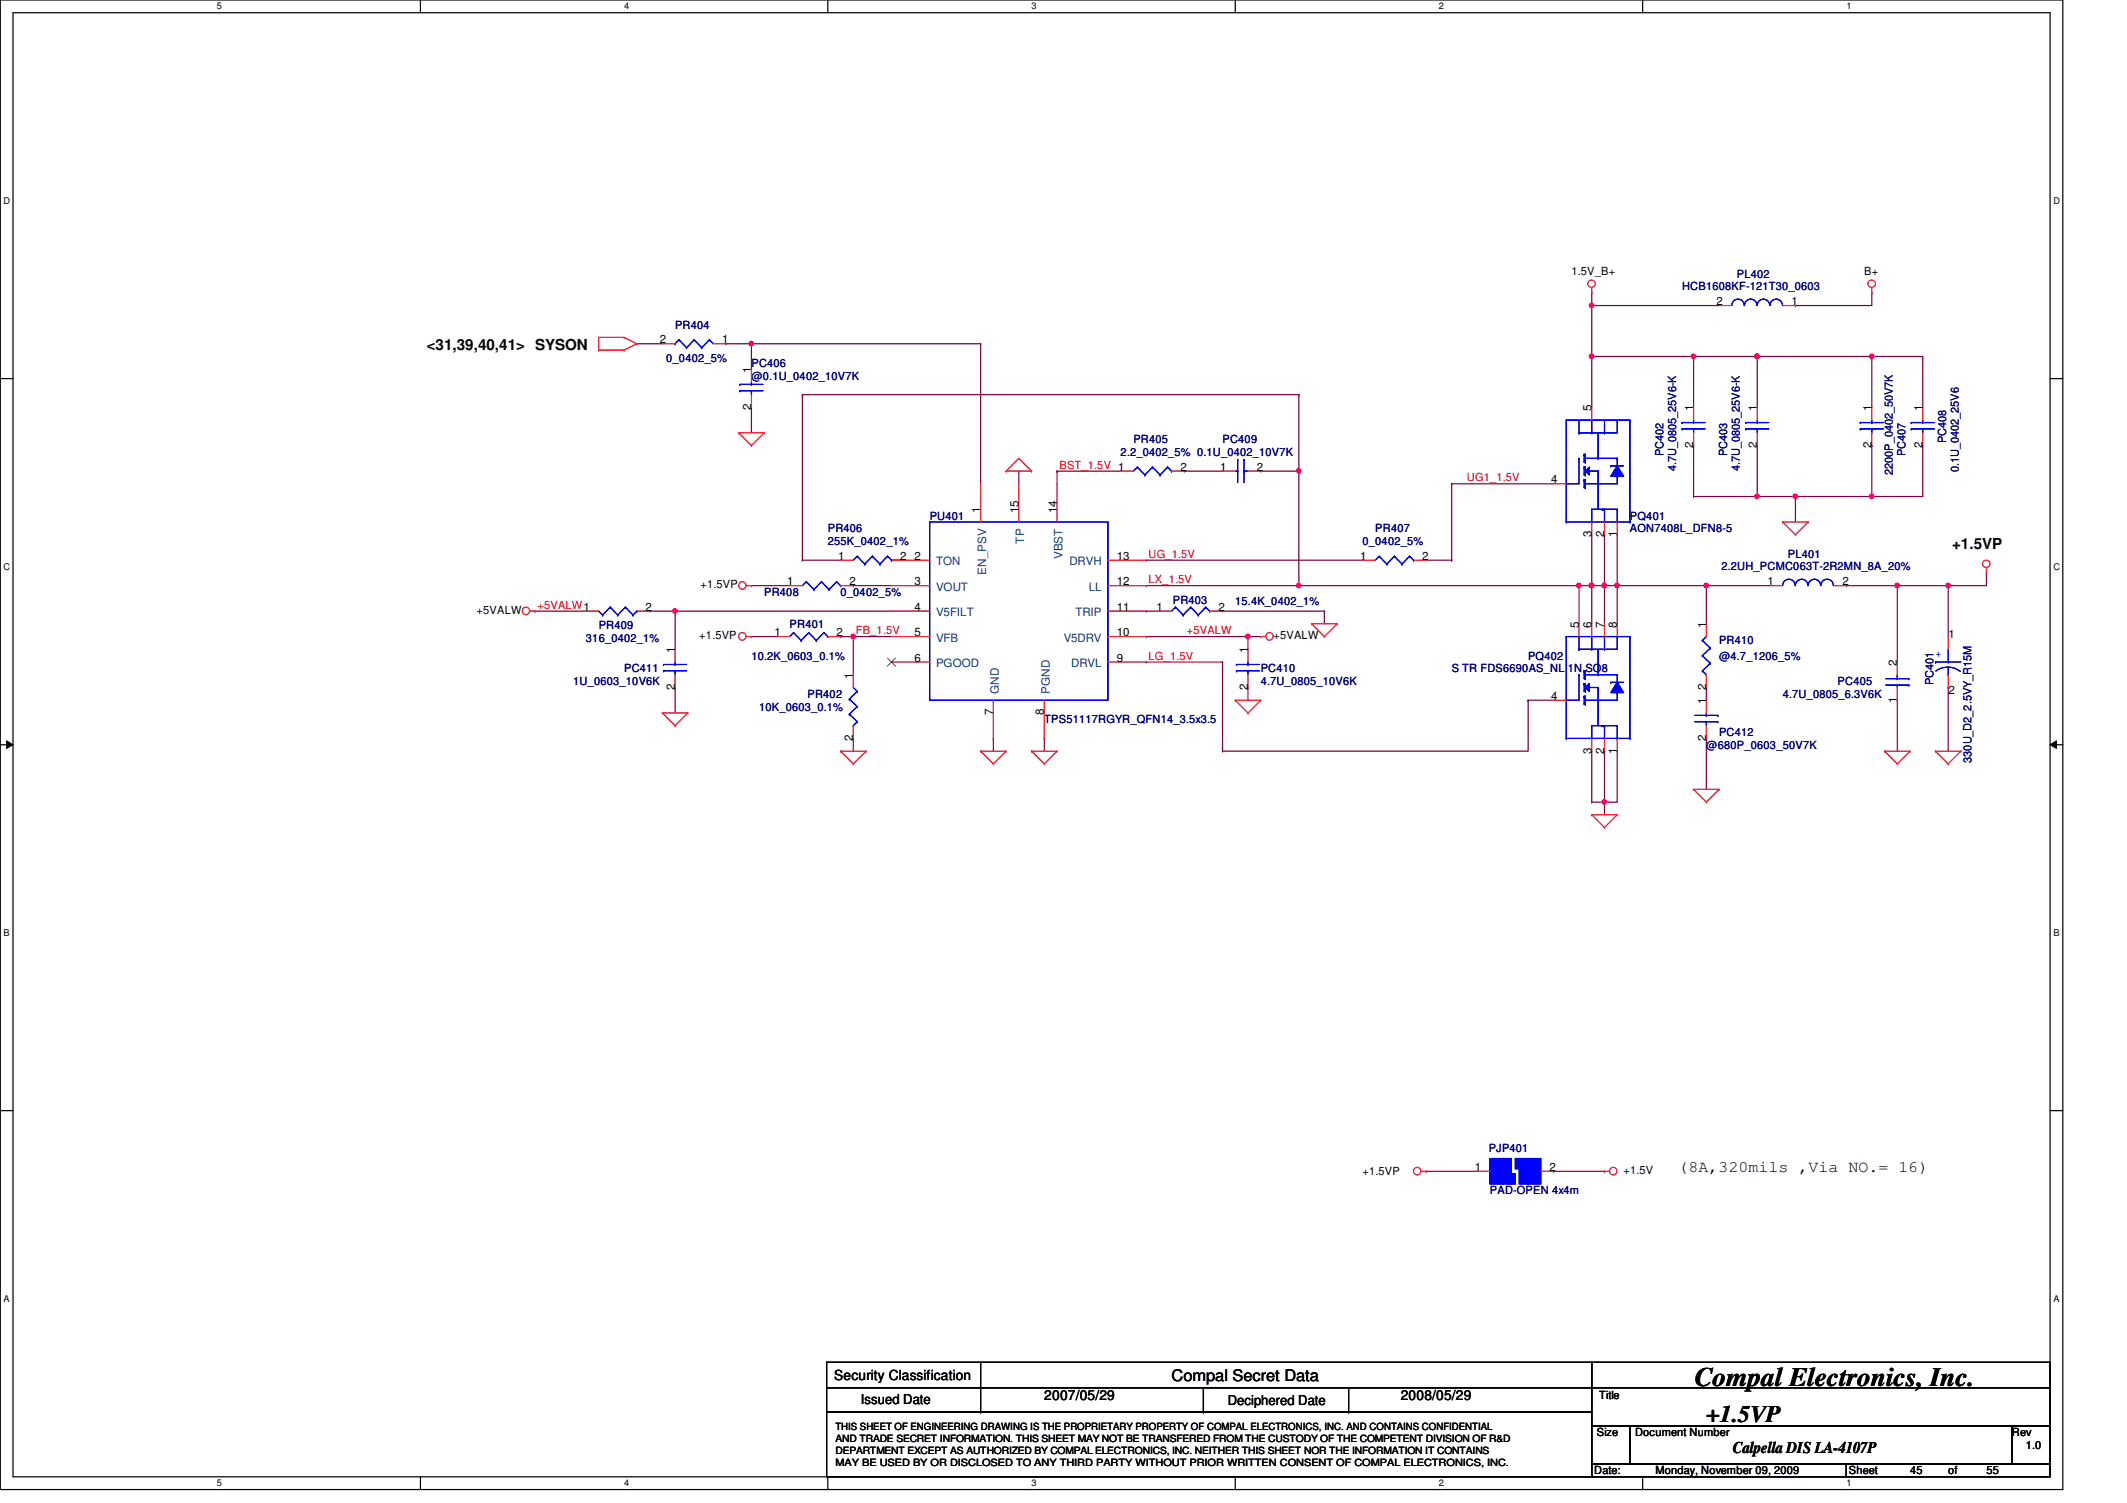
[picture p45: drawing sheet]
<svg xmlns="http://www.w3.org/2000/svg" width="297mm" height="210mm" viewBox="0 0 297 210" stroke-linecap="round" stroke-linejoin="round" font-family="sans-serif">
<defs><g id="words">
<text font-size="3.7" x="236.7" y="193.6">Compal Electronics, Inc.</text>
<text font-size="3.3" x="238.3" y="198.6">+1.5VP</text>
<g font-size="2.3">
<text x="234.4" y="163.7">(8A,320mils ,Via NO.= 16)</text>
<text x="242" y="203">Calpella DIS LA-4107P</text>
</g>
<text font-size="2.2" x="163.6" y="192.8">Compal Secret Data</text>
<g font-size="2.1">
<text x="59.6" y="48.9">&lt;31,39,40,41&gt; SYSON</text>
<text x="272.6" y="76.7">+1.5VP</text>
</g>
<g font-size="1.9">
<text x="116.5" y="192.7">Security Classification</text>
<text x="120.2" y="196">Issued Date</text>
<text x="145.8" y="195.6">2007/05/29</text>
<text x="171.4" y="196.2">Deciphered Date</text>
<text x="195.6" y="195.6">2008/05/29</text>
</g>
<g font-size="1.6">
<text x="219.5" y="38.4">1.5V_B+</text>
<text x="260.3" y="38.4">B+</text>
<text x="92.2" y="48">2</text>
<text x="100.8" y="48">1</text>
<text x="239.7" y="42.6">2</text>
<text x="250.2" y="42.6">1</text>
<text x="104.9" y="52.1" transform="rotate(-90 104.9 52.1)">1</text>
<text x="104.9" y="57.2" transform="rotate(-90 104.9 57.2)">2</text>
<text x="222.2" y="57.4" transform="rotate(-90 222.2 57.4)">5</text>
<text x="236.5" y="57.4" transform="rotate(-90 236.5 57.4)">1</text>
<text x="245.4" y="57.4" transform="rotate(-90 245.4 57.4)">1</text>
<text x="261.4" y="57.4" transform="rotate(-90 261.4 57.4)">1</text>
<text x="268.5" y="57.4" transform="rotate(-90 268.5 57.4)">1</text>
<text x="164.8" y="65.7">2</text>
<text x="170.4" y="65.7">1</text>
<text x="175.5" y="65.7">2</text>
<text x="236.5" y="62.6" transform="rotate(-90 236.5 62.6)">2</text>
<text x="245.4" y="62.6" transform="rotate(-90 245.4 62.6)">2</text>
<text x="261.4" y="62.6" transform="rotate(-90 261.4 62.6)">2</text>
<text x="268.5" y="62.6" transform="rotate(-90 268.5 62.6)">2</text>
<text x="136.9" y="71.7" transform="rotate(-90 136.9 71.7)">1</text>
<text x="142.2" y="71.7" transform="rotate(-90 142.2 71.7)">15</text>
<text x="147.6" y="71.7" transform="rotate(-90 147.6 71.7)">14</text>
<text x="216.6" y="67.5">4</text>
<text x="222.2" y="75" transform="rotate(-90 222.2 75)">3</text>
<text x="224" y="75" transform="rotate(-90 224 75)">2</text>
<text x="225.8" y="75" transform="rotate(-90 225.8 75)">1</text>
<text x="97.8" y="82.2">+1.5VP</text>
<text x="109.9" y="81.7">1</text>
<text x="117" y="78.2">1</text>
<text x="118.6" y="81.7">2</text>
<text x="125.7" y="78.2">2</text>
<text x="127.7" y="81.7">3</text>
<text x="127.7" y="78.2">2</text>
<text x="156" y="78.2">13</text>
<text x="156" y="81.7">12</text>
<text x="189.9" y="78.2">1</text>
<text x="198.6" y="78.2">2</text>
<text x="246.8" y="81.7">1</text>
<text x="257.3" y="81.7">2</text>
<text x="66.5" y="85.7">+5VALW</text>
<text x="90.2" y="85.3">2</text>
<text x="97.7" y="89.3">+1.5VP</text>
<text x="108.2" y="88.9">1</text>
<text x="116.8" y="88.9">2</text>
<text x="127.7" y="85.3">4</text>
<text x="127.7" y="88.9">5</text>
<text x="156" y="85.3">11</text>
<text x="156" y="88.9">10</text>
<text x="161.5" y="85.3">1</text>
<text x="170.2" y="85.3">2</text>
<text x="177.8" y="89.3">+5VALW</text>
<text x="220.5" y="87.7" transform="rotate(-90 220.5 87.7)">5</text>
<text x="222.2" y="87.7" transform="rotate(-90 222.2 87.7)">6</text>
<text x="224" y="87.7" transform="rotate(-90 224 87.7)">7</text>
<text x="225.8" y="87.7" transform="rotate(-90 225.8 87.7)">8</text>
<text x="238.2" y="87.7" transform="rotate(-90 238.2 87.7)">1</text>
<text x="272.1" y="89.1">1</text>
<text x="94.2" y="91.2" transform="rotate(-90 94.2 91.2)">1</text>
<text x="119.1" y="94.8" transform="rotate(-90 119.1 94.8)">1</text>
<text x="127.7" y="92.4">6</text>
<text x="156" y="92.4">9</text>
<text x="174.2" y="91.2" transform="rotate(-90 174.2 91.2)">1</text>
<text x="264.9" y="93" transform="rotate(-90 264.9 93)">2</text>
<text x="94.2" y="96.4" transform="rotate(-90 94.2 96.4)">2</text>
<text x="138.7" y="99.9" transform="rotate(-90 138.7 99.9)">7</text>
<text x="145.8" y="99.9" transform="rotate(-90 145.8 99.9)">8</text>
<text x="174.2" y="96.4" transform="rotate(-90 174.2 96.4)">2</text>
<text x="216.6" y="97.7">4</text>
<text x="238.2" y="98.3" transform="rotate(-90 238.2 98.3)">1</text>
<text x="238.2" y="96.4" transform="rotate(-90 238.2 96.4)">2</text>
<text x="264.9" y="98.1" transform="rotate(-90 264.9 98.1)">1</text>
<text x="272.1" y="96.9">2</text>
<text x="119.1" y="103.5" transform="rotate(-90 119.1 103.5)">2</text>
<text x="222.2" y="105.2" transform="rotate(-90 222.2 105.2)">3</text>
<text x="224" y="105.2" transform="rotate(-90 224 105.2)">2</text>
<text x="225.8" y="105.2" transform="rotate(-90 225.8 105.2)">1</text>
<text x="238.2" y="103.5" transform="rotate(-90 238.2 103.5)">2</text>
<text x="190.3" y="164.1">+1.5VP</text>
<text x="205.9" y="163.5">1</text>
<text x="216.4" y="163.5">2</text>
<text x="226.7" y="164">+1.5V</text>
<text x="223.3" y="195.4">Title</text>
<text x="223" y="200.6">Size</text>
<text x="228.3" y="200.6">Document Number</text>
<text x="281" y="200.6">Rev</text>
<text x="282.9" y="202.4">1.0</text>
<text x="222.6" y="205.9">Date:</text>
<text x="231.2" y="205.9">Monday, November 09, 2009</text>
<text x="258.2" y="205.9">Sheet</text>
<text x="266.7" y="205.9">45</text>
<text x="272.1" y="205.9">of</text>
<text x="277.4" y="205.9">55</text>
</g>
<g font-size="1.6" fill="#000080">
<text x="234.9" y="40.6">HCB1608KF-121T30_0603</text>
<text x="242.6" y="38.8">PL402</text>
<text x="94.3" y="45.9">PR404</text>
<text x="93" y="50.5">0_0402_5%</text>
<text x="104.9" y="51.2">PC406</text>
<text x="104.9" y="53">@0.1U_0402_10V7K</text>
<text x="156.5" y="63.7">2.2_0402_5% 0.1U_0402_10V7K</text>
<text x="158.3" y="61.9">PR405</text>
<text x="170.7" y="61.9">PC409</text>
<text x="232.3" y="63.7" transform="rotate(-90 232.3 63.7)">PC402</text>
<text x="234.1" y="65.8" transform="rotate(-90 234.1 65.8)">4.7U_0805_25V6-K</text>
<text x="241.2" y="63.7" transform="rotate(-90 241.2 63.7)">PC403</text>
<text x="243" y="65.8" transform="rotate(-90 243 65.8)">4.7U_0805_25V6-K</text>
<text x="266.1" y="63.7" transform="rotate(-90 266.1 63.7)">PC407</text>
<text x="271.8" y="61.9" transform="rotate(-90 271.8 61.9)">PC408</text>
<text x="273.6" y="66" transform="rotate(-90 273.6 66)">0.1U_0402_25V6</text>
<text x="264.3" y="66.3" transform="rotate(-90 264.3 66.3)">2200P_0402_50V7K</text>
<text x="115.6" y="74.3">PR406</text>
<text x="115.6" y="76.1">255K_0402_1%</text>
<text x="129.8" y="72.6">PU401</text>
<text x="190.3" y="76.1">0_0402_5%</text>
<text x="192.1" y="74.3">PR407</text>
<text x="227.6" y="72.6">PQ401</text>
<text x="227.6" y="74.3">AON7408L_DFN8-5</text>
<text x="249.7" y="77.9">PL401</text>
<text x="106.7" y="83.2">PR408</text>
<text x="117.4" y="83.2">0_0402_5%</text>
<text x="240.4" y="79.7">2.2UH_PCMC063T-2R2MN_8A_20%</text>
<text x="81.8" y="89.6">316_0402_1%</text>
<text x="83.6" y="87.8">PR409</text>
<text x="110.3" y="87.7">PR401</text>
<text x="163.8" y="84.3">PR403</text>
<text x="172.5" y="84.5">15.4K_0402_1%</text>
<text x="80" y="95.7">1U_0603_10V6K</text>
<text x="87.2" y="93.9">PC411</text>
<text x="104.9" y="92.1">10.2K_0603_0.1%</text>
<text x="176.1" y="93.9">PC410</text>
<text x="176.1" y="95.7">4.7U_0805_10V6K</text>
<text x="202.7" y="93.9">S TR FDS6690AS_NL 1N SO8</text>
<text x="213.4" y="92.1">PQ402</text>
<text x="240.1" y="90">PR410</text>
<text x="240.1" y="92.1">@4.7_1206_5%</text>
<text x="256.6" y="95.7">PC405</text>
<text x="270" y="95.7" transform="rotate(-90 270 95.7)">PC401</text>
<text x="106" y="99.2">10K_0603_0.1%</text>
<text x="112.8" y="97.5">PR402</text>
<text x="145.8" y="101">TPS51117RGYR_QFN14_3.5x3.5</text>
<text x="249" y="97.5">4.7U_0805_6.3V6K</text>
<text x="238.3" y="104.6">@680P_0603_50V7K</text>
<text x="240.1" y="102.8">PC412</text>
<text x="275.3" y="106.5" transform="rotate(-90 275.3 106.5)">330U_D2_2.5VY_R15M</text>
<text x="207.9" y="160.9">PJP401</text>
<text x="208.1" y="166.8">PAD-OPEN 4x4m</text>
</g>
<g font-size="1.6" fill="#f00">
<text x="148" y="65.4">BST_1.5V 1</text>
<text x="204.8" y="67.2">UG1_1.5V</text>
<text x="160.4" y="77.9">UG_1.5V</text>
<text x="160.4" y="81.4">LX_1.5V</text>
<text x="75.1" y="85">+5VALW1</text>
<text x="119.5" y="88.6">FB_1.5V</text>
<text x="165.7" y="88.6">+5VALW</text>
<text x="160.4" y="92.1">LG_1.5V</text>
</g>
<g font-size="1.6" fill="#004080">
<text x="143" y="75.9" transform="rotate(-90 143 75.9)">TP</text>
<text x="130.7" y="82.5">VOUT</text>
<text x="130.7" y="79">TON</text>
<text x="137.7" y="80.3" transform="rotate(-90 137.7 80.3)">EN_PSV</text>
<text x="148.4" y="78.1" transform="rotate(-90 148.4 78.1)">VBST</text>
<text x="149.3" y="79">DRVH</text>
<text x="152.1" y="82.5">LL</text>
<text x="130.7" y="86.1">V5FILT</text>
<text x="130.7" y="89.6">VFB</text>
<text x="148.5" y="89.6">V5DRV</text>
<text x="150.2" y="86.1">TRIP</text>
<text x="130.7" y="93.2">PGOOD</text>
<text x="149.6" y="93.2">DRVL</text>
<text x="139.5" y="96.9" transform="rotate(-90 139.5 96.9)">GND</text>
<text x="146.6" y="96.9" transform="rotate(-90 146.6 96.9)">PGND</text>
</g>
<text font-size="1.6" fill="#00f" x="270.3" y="91.7">+</text>
<g font-size="1.4">
<text x="116.7" y="199.7">THIS SHEET OF ENGINEERING DRAWING IS THE PROPRIETARY PROPERTY OF COMPAL ELECTRONICS, INC. AND CONTAINS CONFIDENTIAL</text>
<text x="116.7" y="201.4">AND TRADE SECRET INFORMATION. THIS SHEET MAY NOT BE TRANSFERED FROM THE CUSTODY OF THE COMPETENT DIVISION OF R&amp;D</text>
<text x="116.7" y="203">DEPARTMENT EXCEPT AS AUTHORIZED BY COMPAL ELECTRONICS, INC. NEITHER THIS SHEET NOR THE INFORMATION IT CONTAINS</text>
<text x="116.7" y="204.7">MAY BE USED BY OR DISCLOSED TO ANY THIRD PARTY WITHOUT PRIOR WRITTEN CONSENT OF COMPAL ELECTRONICS, INC.</text>
</g>
<g font-size="1.3">
<text x="30.3" y="1.3">5</text>
<text x="87.2" y="1.3">4</text>
<text x="144.1" y="1.3">3</text>
<text x="201" y="1.3">2</text>
<text x="257.8" y="1.3">1</text>
<text x=".5" y="28.4">D</text>
<text x="286.8" y="28.4">D</text>
<text x=".5" y="79.5">C</text>
<text x="286.8" y="79.5">C</text>
<text x=".5" y="130.7">B</text>
<text x="286.8" y="130.7">B</text>
<text x=".5" y="181.8">A</text>
<text x="286.8" y="181.8">A</text>
<text x="30.3" y="207.6">5</text>
<text x="87.2" y="207.6">4</text>
<text x="144.1" y="207.6">3</text>
<text x="201" y="207.6">2</text>
<text x="257.8" y="207.6">1</text>
</g>
</g></defs>
<path d="M0 0h288.1v208h-288.1zM1.8 1.8h284.5v204.4h-284.5z" fill="none" stroke="#000" stroke-width=".17"/>
<g fill="#fff">
<path d="M30.3 .2h.6v1.4h-.6z"/>
<path d="M30.3 206.4h.6v1.4h-.6z"/>
</g>
<path d="M58.7 0v1.8M58.7 206.2v1.8" fill="none" stroke="#000" stroke-width=".17"/>
<g fill="#fff">
<path d="M87.2 .2h.6v1.4h-.6z"/>
<path d="M87.2 206.4h.6v1.4h-.6z"/>
</g>
<path d="M115.6 0v1.8M115.6 206.2v1.8" fill="none" stroke="#000" stroke-width=".17"/>
<g fill="#fff">
<path d="M144.1 .2h.6v1.4h-.6z"/>
<path d="M144.1 206.4h.6v1.4h-.6z"/>
</g>
<path d="M172.5 0v1.8M172.5 206.2v1.8" fill="none" stroke="#000" stroke-width=".17"/>
<g fill="#fff">
<path d="M201 .2h.6v1.4h-.6z"/>
<path d="M201 206.4h.6v1.4h-.6z"/>
</g>
<path d="M229.4 0v1.8M229.4 206.2v1.8" fill="none" stroke="#000" stroke-width=".17"/>
<g fill="#fff">
<path d="M257.8 .2h.7v1.4h-.7z"/>
<path d="M257.8 206.4h.7v1.4h-.7z"/>
<path d="M.5 27.3h.9v1.4h-.9z"/>
<path d="M286.8 27.3h.9v1.4h-.9z"/>
<path d="M.5 78.4h.9v1.4h-.9z"/>
<path d="M286.8 78.4h.9v1.4h-.9z"/>
</g>
<path d="M0 52.9h1.8M286.3 52.9h1.8" fill="none" stroke="#000" stroke-width=".17"/>
<g fill="#fff">
<path d="M.5 129.5h.8v1.4h-.8z"/>
<path d="M286.8 129.5h.8v1.4h-.8z"/>
</g>
<path d="M0 104h1.8M286.3 104h1.8" fill="none" stroke="#000" stroke-width=".17"/>
<path d="M.9 103.5l.9 .5-.9 .5zM286.3 104l.9-.5v1z" fill="#000"/>
<path d="M.9 103.5l.9 .5-.9 .5zM286.3 104l.9-.5v1z" fill="none" stroke="#000" stroke-width=".14"/>
<g fill="#fff">
<path d="M.5 180.6h.8v1.4h-.8z"/>
<path d="M286.8 180.6h.8v1.4h-.8z"/>
</g>
<path d="M0 155.1h1.8M286.3 155.1h1.8" fill="none" stroke="#000" stroke-width=".17"/>
<path d="M245.4 62.2h.1M245.4 62.2v7.1M250.7 69.3h.1M250.7 69.3h10.7M257.8 81.8h.1M257.8 81.8h7.2M224.1 112h.1M224.1 112v1.8" fill="none" stroke="#800040" stroke-width=".17"/>
<circle cx="245.4" cy="69.3" r=".32" fill="#f0f"/>
<circle cx="245.4" cy="69.3" r=".32" fill="none" stroke="#f0f" stroke-width=".17"/>
<path d="M250.7 42.7h.1M250.7 42.7h10.7M245.4 69.3h.1M245.4 69.3h5.3M261.4 62.2h.1M261.4 62.2v7.1" fill="none" stroke="#800040" stroke-width=".17"/>
<circle cx="261.4" cy="69.3" r=".32" fill="#f0f"/>
<circle cx="261.4" cy="69.3" r=".32" fill="none" stroke="#f0f" stroke-width=".17"/>
<path d="M250.7 69.3h.1M250.7 69.3v3.6M265 97.8h.1M265 97.8v7.1" fill="none" stroke="#800040" stroke-width=".17"/>
<circle cx="250.7" cy="69.3" r=".32" fill="#f0f"/>
<circle cx="250.7" cy="69.3" r=".32" fill="none" stroke="#f0f" stroke-width=".17"/>
<path d="M265 81.8h.1M265 81.8v10.7M272.1 81.8h.1M272.1 81.8h5.3" fill="none" stroke="#800040" stroke-width=".17"/>
<circle cx="264.9" cy="81.8" r=".32" fill="#f0f"/>
<circle cx="264.9" cy="81.8" r=".32" fill="none" stroke="#f0f" stroke-width=".17"/>
<path d="M224.1 104.9h.1M224.1 104.9v7.1M225.8 104.9h.1M225.8 104.9v7.1" fill="none" stroke="#800040" stroke-width=".17"/>
<circle cx="224" cy="112" r=".32" fill="#f0f"/>
<circle cx="224" cy="112" r=".32" fill="none" stroke="#f0f" stroke-width=".17"/>
<path d="M225.8 81.8h.1M225.8 81.8v5.3M222.3 104.9h.1M222.3 112h.1M222.3 104.9v7.1M222.3 112h1.8" fill="none" stroke="#800040" stroke-width=".17"/>
<circle cx="225.8" cy="81.8" r=".32" fill="#f0f"/>
<circle cx="225.8" cy="81.8" r=".32" fill="none" stroke="#f0f" stroke-width=".17"/>
<path d="M222.3 81.8h.1M222.3 81.8v5.3" fill="none" stroke="#800040" stroke-width=".17"/>
<circle cx="222.3" cy="81.8" r=".32" fill="#f0f"/>
<circle cx="222.3" cy="81.8" r=".32" fill="none" stroke="#f0f" stroke-width=".17"/>
<path d="M236.5 49.8h.1M236.5 49.8h8.9M220.5 81.8h.1M220.5 81.8v5.3" fill="none" stroke="#800040" stroke-width=".17"/>
<circle cx="236.5" cy="49.8" r=".32" fill="#f0f"/>
<circle cx="236.5" cy="49.8" r=".32" fill="none" stroke="#f0f" stroke-width=".17"/>
<path d="M261.4 49.8h.1M261.4 49.8v7.1" fill="none" stroke="#800040" stroke-width=".17"/>
<circle cx="261.4" cy="49.8" r=".32" fill="#f0f"/>
<circle cx="261.4" cy="49.8" r=".32" fill="none" stroke="#f0f" stroke-width=".17"/>
<path d="M245.4 49.8h.1M245.4 49.8v7.1" fill="none" stroke="#800040" stroke-width=".17"/>
<circle cx="245.4" cy="49.8" r=".32" fill="#f0f"/>
<circle cx="245.4" cy="49.8" r=".32" fill="none" stroke="#f0f" stroke-width=".17"/>
<path d="M245.4 49.8h.1M245.4 49.8h16" fill="none" stroke="#800040" stroke-width=".17"/>
<circle cx="245.4" cy="49.8" r=".32" fill="#f0f"/>
<circle cx="245.4" cy="49.8" r=".32" fill="none" stroke="#f0f" stroke-width=".17"/>
<path d="M222.3 49.8h.1M222.3 42.7h.1M222.3 40.9h.1M222.3 40.9v1.8M222.3 49.8v7.1M222.3 42.7h17.8M261.4 40.9h.1M261.4 40.9v1.8M238.3 81.8h.1M238.3 81.8h8.9M277.4 80h.1M277.4 80v1.8" fill="none" stroke="#800040" stroke-width=".17"/>
<circle cx="238.3" cy="81.8" r=".32" fill="#f0f"/>
<circle cx="238.3" cy="81.8" r=".32" fill="none" stroke="#f0f" stroke-width=".17"/>
<path d="M224.1 81.8h.1M224.1 81.8v5.3" fill="none" stroke="#800040" stroke-width=".17"/>
<circle cx="224" cy="81.8" r=".32" fill="#f0f"/>
<circle cx="224" cy="81.8" r=".32" fill="none" stroke="#f0f" stroke-width=".17"/>
<path d="M202.7 67.6h.1M202.7 67.6h14.3M272.1 81.8h.1M272.1 81.8v7.1" fill="none" stroke="#800040" stroke-width=".17"/>
<circle cx="272" cy="81.8" r=".32" fill="#f0f"/>
<circle cx="272" cy="81.8" r=".32" fill="none" stroke="#f0f" stroke-width=".17"/>
<g fill="none" stroke="#800040" stroke-width=".17">
<path d="M88.9 48h.1M88.9 48h3.6M104.9 56.9h.1M104.9 48h.1M104.9 48v3.6M104.9 56.9v3.6M222.3 49.8h.1M222.3 49.8h14.2M236.5 49.8h.1M236.5 49.8v7.1M261.4 49.8h.1M261.4 49.8h7.1"/>
<path d="M268.5 49.8h.1M268.5 49.8v7.1M160.1 78.2h.1M160.1 78.2h30.2M165.4 65.8h.1M165.4 65.8h5.3M236.5 62.2h.1M236.5 69.3h.1M236.5 69.3h8.9M236.5 62.2v7.1M261.4 69.3h.1M268.5 62.2h.1"/>
<path d="M268.5 62.2v7.1h-7.1M160.1 92.5h.1M160.1 85.3h.1M160.1 92.5h10.6M160.1 85.3h1.7M174.3 88.9h.1M174.3 88.9h1.8M213.4 97.8h.1M213.4 97.8v7.1M265 81.8h.1M265 81.8h7.1M272.1 96h.1"/>
<path d="M272.1 96v8.9"/>
</g>
<circle cx="174.3" cy="88.9" r=".32" fill="#f0f"/>
<circle cx="174.3" cy="88.9" r=".32" fill="none" stroke="#f0f" stroke-width=".17"/>
<g fill="none" stroke="#800040" stroke-width=".17">
<path d="M101.4 48h.1M101.4 48h35.5M104.9 48h.1M112.1 55.1h.1M112.1 55.1h69.3M136.9 48h.1M136.9 48v19.6M181.4 55.1h.1M181.4 55.1v10.7M124.5 78.2h.1M124.5 78.2h1.8M142.3 65.8h.1"/>
<path d="M142.3 65.8v1.8M147.6 65.8h.1M147.6 65.8h8.9M147.6 65.8v1.8M94.3 85.3h.1M94.3 85.3v5.4M170.7 85.3h.1M170.7 85.3h14.3M174.3 96h.1M174.3 96v1.8M185 85.3h.1M185 85.3v1.8"/>
<path d="M119.2 103.1h.1M119.2 103.1v1.8M145.8 103.1h.1M145.8 103.1v1.8"/>
</g>
<circle cx="104.9" cy="48" r=".32" fill="#f0f"/>
<circle cx="104.9" cy="48" r=".32" fill="none" stroke="#f0f" stroke-width=".17"/>
<path d="M117.4 88.9h.1M117.4 88.9h1.8M119.2 88.9h.1M119.2 88.9v5.3" fill="none" stroke="#800040" stroke-width=".17"/>
<circle cx="119.1" cy="88.9" r=".32" fill="#f0f"/>
<circle cx="119.1" cy="88.9" r=".32" fill="none" stroke="#f0f" stroke-width=".17"/>
<path d="M94.3 96h.1M94.3 85.3h.1M94.3 96v3.6M94.3 85.3h30.2M119.2 81.8h.1M119.2 88.9h.1M119.2 81.8h5.3M119.2 88.9h5.3" fill="none" stroke="#800040" stroke-width=".17"/>
<circle cx="94.2" cy="85.3" r=".32" fill="#f0f"/>
<circle cx="94.2" cy="85.3" r=".32" fill="none" stroke="#f0f" stroke-width=".17"/>
<g fill="none" stroke="#800040" stroke-width=".17">
<path d="M112.1 55.1h.1M112.1 55.1v23.1M112.1 78.2h.1M112.1 78.2h5.3M176.1 65.8h.1M176.1 65.8h5.3M181.4 65.8h.1M181.4 65.8v16M74.7 85.3h.1M74.7 85.3h7.1M90.7 85.3h.1M90.7 85.3h3.6"/>
<path d="M104.9 81.8h.1M104.9 88.9h.1M104.9 81.8h5.4M104.9 88.9h3.6"/>
</g>
<circle cx="181.4" cy="81.8" r=".32" fill="#f0f"/>
<circle cx="181.4" cy="81.8" r=".32" fill="none" stroke="#f0f" stroke-width=".17"/>
<circle cx="181.4" cy="65.8" r=".32" fill="#f0f"/>
<circle cx="181.4" cy="65.8" r=".32" fill="none" stroke="#f0f" stroke-width=".17"/>
<g fill="none" stroke="#800040" stroke-width=".17">
<path d="M160.1 81.8h.1M160.1 88.9h.1M160.1 81.8h62.2M160.1 88.9h14.2v1.8M170.7 92.5h.1M170.7 92.5v12.4M174.3 90.7h.1M181.4 81.8h.1M220.5 81.8h.1M224.1 81.8h.1M224.1 81.8h1.7M138.7 103.1h.1"/>
<path d="M138.7 103.1v1.8M170.7 104.9h.1M170.7 104.9h42.7M199.2 163.6h.1M199.2 163.6h7.1M217 163.6h.1M217 163.6h7.1"/>
</g>
<circle cx="222.3" cy="81.8" r=".32" fill="#f0f"/>
<circle cx="222.3" cy="81.8" r=".32" fill="none" stroke="#f0f" stroke-width=".17"/>
<circle cx="220.5" cy="81.8" r=".32" fill="#f0f"/>
<circle cx="220.5" cy="81.8" r=".32" fill="none" stroke="#f0f" stroke-width=".17"/>
<path d="M222.3 81.8h.1M222.3 81.8h1.8" fill="none" stroke="#800040" stroke-width=".17"/>
<circle cx="224" cy="81.8" r=".32" fill="#f0f"/>
<circle cx="224" cy="81.8" r=".32" fill="none" stroke="#f0f" stroke-width=".17"/>
<circle cx="222.3" cy="81.8" r=".32" fill="#f0f"/>
<circle cx="222.3" cy="81.8" r=".32" fill="none" stroke="#f0f" stroke-width=".17"/>
<path d="M222.3 42.7h.1M222.3 42.7v7.1M225.8 74.7h.1M225.8 74.7v7.1M213.4 97.8h.1M213.4 97.8h3.6M224.1 112h.1M224.1 112h1.7" fill="none" stroke="#800040" stroke-width=".17"/>
<circle cx="222.3" cy="49.8" r=".32" fill="#f0f"/>
<circle cx="222.3" cy="49.8" r=".32" fill="none" stroke="#f0f" stroke-width=".17"/>
<circle cx="222.3" cy="42.6" r=".32" fill="#f0f"/>
<circle cx="222.3" cy="42.6" r=".32" fill="none" stroke="#f0f" stroke-width=".17"/>
<g fill="none" stroke="#800040" stroke-width=".17">
<path d="M199.2 78.2h3.5M202.7 78.2h.1M202.7 67.6v10.6M222.3 74.7v7.1M224.1 74.7v7.1M222.3 81.8h.1M224.1 81.8h.1M225.8 81.8h.1M225.8 81.8h12.5M238.3 96h.1M238.3 81.8h.1M238.3 81.8v5.3"/>
<path d="M238.3 96v1.8M238.3 103.1h.1M238.3 103.1v7.1"/>
</g>
<g fill="none" stroke="#f00" stroke-width=".17">
<path d="M83.6 48.9h.1M83.6 47.1h.1M83.6 47.1h3.6M83.6 48.9h3.6M83.6 47.1v1.8M87.2 47.1h.1M87.2 48.9h.1M87.2 47.1l1.7 .9M88.9 48h.1M88.9 48l-1.7 .9M222.3 40.9h.1M222.3 40.2v.7"/>
<path d="M261.4 40.9h.1M261.4 40.2v.7M103.2 60.5h.1M103.2 60.5h3.5M103.2 60.5l1.7 1.7M104.9 62.2h.1M106.7 60.5h.1M106.7 60.5l-1.8 1.7M140.5 65.8h.1M140.5 65.8h3.6M142.3 64h.1M142.3 64l-1.8 1.8"/>
<path d="M142.3 64l1.8 1.8M144.1 65.8h.1M249 72.9h.1M249 72.9h3.5M249 72.9l1.7 1.8M250.7 74.7h.1M252.5 72.9h.1M252.5 72.9l-1.8 1.8M277.4 79.3v.7M74 85.3h.7M74.7 85.3h.1M92.5 99.6h.1"/>
<path d="M92.5 99.6h3.6M92.5 99.6l1.8 1.7M94.3 90.7v1.8M94.3 94.2v1.8M96.1 99.6h.1M96.1 99.6l-1.8 1.7M104.2 88.9h.7M104.2 81.8h.7M104.9 88.9h.1M104.9 81.8h.1M161.8 85.3h1.8M168.9 85.3h1.8"/>
<path d="M172.5 97.8h.1M172.5 97.8h3.6M172.5 97.8l1.8 1.8M174.3 99.6h.1M176.1 97.8h.1M176.1 88.9h.1M176.1 88.9h.7M176.1 97.8l-1.8 1.8M183.2 87.1h.1M183.2 87.1h3.5M183.2 87.1l1.8 1.8M185 88.9h.1"/>
<path d="M186.7 87.1h.1M186.7 87.1l-1.7 1.8M247.2 81.8h1.8M256.1 81.8h1.7M265 92.5v1.7M265 96v1.8M277.4 80h.1M94.3 101.3h.1M117.4 104.9h.1M117.4 104.9h3.5M117.4 104.9l1.8 1.8M119.2 106.7h.1"/>
<path d="M120.9 104.9h.1M120.9 104.9l-1.7 1.8M136.9 104.9h.1M136.9 104.9h3.6M136.9 104.9l1.8 1.8M138.7 106.7h.1M140.5 104.9h.1M140.5 104.9l-1.8 1.8M144.1 104.9h.1M144.1 104.9h3.5M144.1 104.9l1.7 1.8M145.8 106.7h.1"/>
<path d="M147.6 104.9h.1M147.6 104.9l-1.8 1.8M222.3 113.8h.1M222.3 113.8h3.5M222.3 113.8l1.8 1.8M224.1 115.6h.1M225.8 113.8h.1M225.8 113.8l-1.7 1.8M236.5 110.2h.1M236.5 110.2h3.6M236.5 110.2l1.8 1.8M238.3 112h.1"/>
<path d="M240.1 110.2h.1M240.1 110.2l-1.8 1.8M263.2 104.9h.1M263.2 104.9h3.5M263.2 104.9l1.8 1.8M265 106.7h.1M266.7 104.9h.1M266.7 104.9l-1.7 1.8M270.3 104.9h.1M270.3 104.9h3.6M270.3 104.9l1.8 1.8M272.1 106.7h.1"/>
<path d="M273.9 104.9h.1M273.9 104.9l-1.8 1.8M198.5 163.6h.7M199.2 163.6h.1M224.1 163.6h.1M224.1 163.6h.7"/>
<circle cx="222.3" cy="39.6" r=".52"/>
<circle cx="261.4" cy="39.6" r=".52"/>
<circle cx="277.4" cy="78.7" r=".52"/>
<circle cx="73.4" cy="85.3" r=".52"/>
<circle cx="103.7" cy="88.9" r=".52"/>
<circle cx="103.7" cy="81.8" r=".52"/>
<circle cx="177.3" cy="88.9" r=".52"/>
<circle cx="197.9" cy="163.5" r=".52"/>
<circle cx="225.3" cy="163.5" r=".52"/>
</g>
<g fill="none" stroke="#000" stroke-width=".17">
<path d="M115.4 190.2h106.9v3.6h-106.9zM115.4 193.8h106.9v3.4h-106.9zM115.4 197.2h106.9v9h-106.9zM136.9 193.8h.1M136.9 197.2h.1M136.9 190.2v7M168.1 197.2h.1M168.1 193.8v3.4M188.3 197.2h.1M188.3 193.8v3.4M222.3 190.2h64v3.6h-64zM222.3 193.8h64v5.3h-64z"/>
<path d="M222.3 199.1h5.3v5.4h-5.3zM227.6 199.1h53.4v5.4h-53.4zM281 199.1h5.3v5.4h-5.3zM222.3 204.5h35.5v1.7h-35.5zM257.8 204.5h28.5v1.7h-28.5z"/>
</g>
<g fill="none" stroke="#00f" stroke-width=".17">
<path d="M92.7 93.7h.1M92.7 92.8h.1M92.7 93.7h3.2M92.7 92.8h3.2M94.3 92.8h.1M94.3 93.7h.1M94.3 92.5v.3M94.3 93.7v.5M164.2 84.8h.1M164.2 84.8l-.6 .5M164.2 84.8l1 1.1M165.2 85.9h.1"/>
<path d="M166.3 84.8h.1M166.3 84.8l-1.1 1.1M166.3 84.8l1 1.1M167.3 85.9h.1M168.4 84.8h.1M168.4 84.8l-1.1 1.1M168.4 84.8l.5 .5M168.9 85.3h.1M249 81.8a.87 .87 0 0 1 .8-.9 .87 .87 0 0 1 .9 .9M250.7 81.8a.87 .87 0 0 1 .9-.9 .87 .87 0 0 1 .9 .9M252.5 81.8a.87 .87 0 0 1 .9-.9 .87 .87 0 0 1 .9 .9M254.3 81.8a.87 .87 0 0 1 .9-.9 .87 .87 0 0 1 .8 .9"/>
<path d="M263.4 94.8h3.2M263.4 95.7h3.2M265 95.7h.1M265 94.8h.1M265 94.2v.6M265 95.7v.3M266.6 94.8h.1M266.6 95.7h.1"/>
</g>
<path d="M225.8 95.3l.9 1.4h-1.7z" fill="#00f"/>
<path d="M225.8 95.3l.9 1.4h-1.7z" fill="none" stroke="#00f" stroke-width=".17"/>
<path d="M221.4 96l.5-.5v1.1z" fill="#00f"/>
<g fill="none" stroke="#00f" stroke-width=".17">
<path d="M218.7 88.9h.1M218.7 97.8h.1M218.7 88.9h8.9M218.7 88.9v14.2M220.5 94.2h.1M220.5 90.7h.1M220.5 88.9v1.8M220.5 94.2v3.6h-1.8M221.2 97.2h.1M221.2 95.5h.1M221.2 93.7h.1M221.2 93.7v1.1h.2"/>
<path d="M221.2 95.5v1.1h.2M221.2 97.2v1.1h.2M221.2 97.2h.2M221.2 95.5h.2M221.2 93.7h.2M221.4 96l.5-.5v1.1zM221.4 98.3h.1M221.4 97.2h.1M221.4 96.6h.1M221.4 95.5h.1M221.4 94.8h.1M221.4 93.7h.1"/>
<path d="M221.4 97.8h.1M221.4 93.7v1.1M221.4 95.5v1.1M221.4 97.2v1.1M221.4 94.2h4.4M221.9 96h.1M221.9 96h1.3M222.3 90.7h.1M222.3 88.9v1.8M223.2 94.2h.1M223.2 97.8h.1M223.2 96h.1"/>
<path d="M223.2 90.7v3.5M223.2 96v5.3M224.1 90.7h.1M224.1 88.9v1.8M225 95.3h.1M225 95.3h1.7M225.8 96.7h.1M225.8 94.2h.1M225.8 88.9h.1M225.8 88.9v1.8h-5.3M225.8 94.2v1.1M225.8 96.7v1.1h-4.4"/>
<path d="M227.6 88.9h.1M227.6 88.9v14.2M218.7 103.1h.1M218.7 103.1h8.9M222.3 103.1h.1M223.7 101.3h.1M223.9 101.3h.1M224.1 103.1h.1M224.1 101.3h.1M224.1 101.3v1.8M225.8 101.3h.1M225.8 103.1h.1"/>
<path d="M225.8 101.3v1.8M225.8 101.3h-3.5v1.8M227.6 103.1h.1"/>
</g>
<path d="M225.8 95.3l.9 1.4h-1.7z" fill="#00f"/>
<path d="M225.8 95.3l.9 1.4h-1.7z" fill="none" stroke="#00f" stroke-width=".17"/>
<path d="M221.4 96l.5-.5v1.1z" fill="#00f"/>
<g fill="none" stroke="#00f" stroke-width=".17">
<path d="M103.3 54.6h.1M103.3 53.7h.1M103.3 54.6h3.2M103.3 53.7h3.2M104.9 53.7h.1M104.9 54.6h.1M104.9 53.3v.4M104.9 54.6v.5M259.8 59.9h.1M259.8 59h.1M259.8 59.9h3.2M259.8 59h3.2"/>
<path d="M261.4 59h.1M261.4 59.9h.1M261.4 58.7v.3M261.4 59.9v.6M119.7 77.7h.1M119.7 77.7l-.5 .5M119.7 77.7l1.1 1.1M120.8 78.8h.1M121.8 77.7h.1M121.8 77.7l-1 1.1M121.8 77.7l1.1 1.1M122.9 78.8h.1"/>
<path d="M123.9 77.7h.1M123.9 77.7l-1 1.1M123.9 77.7l.6 .5M124.5 78.2h.1M129.8 72.9h24.9v24.9h-24.9zM158.8 65.2h.1M158.8 65.2l-.5 .6M158.8 65.2l1.1 1.1M159.9 66.3h.1M160.9 65.2h.1M160.9 65.2l-1 1.1M160.9 65.2l1.1 1.1"/>
<path d="M162 66.3h.1M163.1 65.2h.1M163.1 65.2l-1.1 1.1M163.1 65.2l.5 .6M163.6 65.8h.1M172.5 65.8h.3M172.8 65.8h.1M172.8 64.2h.1M172.8 64.2v3.2M173.7 64.2h.1M173.7 65.8h.1M173.7 65.8h.6"/>
<path d="M173.7 64.2v3.2M218.7 88.9h.1M218.7 97.8h.1M218.7 88.9h8.9M218.7 88.9v14.2M220.5 94.2h.1M220.5 90.7h.1M220.5 88.9v1.8M220.5 94.2v3.6h-1.8M221.2 97.2h.1M221.2 95.5h.1M221.2 93.7h.1"/>
<path d="M221.2 93.7v1.1h.2M221.2 95.5v1.1h.2M221.2 97.2v1.1h.2M221.2 97.2h.2M221.2 95.5h.2M221.2 93.7h.2M221.4 96l.5-.5v1.1zM221.4 98.3h.1M221.4 97.2h.1M221.4 96.6h.1M221.4 95.5h.1M221.4 94.8h.1"/>
<path d="M221.4 93.7h.1M221.4 97.8h.1M221.4 93.7v1.1M221.4 95.5v1.1M221.4 97.2v1.1M221.4 94.2h4.4M221.9 96h.1M221.9 96h1.3M222.3 90.7h.1M222.3 88.9v1.8M223.2 94.2h.1M223.2 97.8h.1"/>
<path d="M223.2 96h.1M223.2 90.7v3.5M223.2 96v5.3M224.1 90.7h.1M224.1 88.9v1.8M225 95.3h.1M225 95.3h1.7M225.8 96.7h.1M225.8 94.2h.1M225.8 88.9h.1M225.8 88.9v1.8h-5.3M225.8 94.2v1.1"/>
<path d="M225.8 96.7v1.1h-4.4M227.6 88.9h.1M227.6 88.9v14.2M270.3 92.5h.1M270.3 92.5h3.6M272.1 92.5h.1M272.1 93.2l-1.1 .2-.7 .3M272.1 93.2l.7 .1 1 .5M272.1 94.2h.1M272.1 90.7v1.8M272.1 93.2v1M218.7 103.1h.1"/>
<path d="M218.7 103.1h8.9M222.3 103.1h.1M223.7 101.3h.1M223.9 101.3h.1M224.1 103.1h.1M224.1 101.3h.1M224.1 101.3v1.8M225.8 101.3h.1M225.8 103.1h.1M225.8 101.3v1.8M225.8 101.3h-3.5v1.8M227.6 103.1h.1"/>
</g>
<g fill="none" stroke="#f00" stroke-width=".17">
<path d="M104.9 51.6v1.7M104.9 55.1v1.8M261.4 56.9v1.8M117.4 78.2h1.8M124.5 78.2h5.3M136.9 67.6v5.3M142.3 67.6v5.3M147.6 67.6v5.3M154.7 78.2h5.4M156.5 65.8h1.8M163.6 65.8h1.8M170.7 65.8h1.8"/>
<path d="M174.3 65.8h1.8M261.4 60.5v1.7M124.5 81.8h5.3M124.5 85.3h5.3M124.5 88.9h5.3M124.5 92.5h5.3M138.7 97.8v5.3M145.8 97.8v5.3M154.7 81.8h5.4M154.7 85.3h5.4M154.7 88.9h5.4M154.7 92.5h5.4"/>
<path d="M217 97.8h1.7M220.5 87.1v1.8M222.3 87.1v1.8M224.1 87.1v1.8M225.8 87.1v1.8M272.1 88.9v1.8M272.1 94.2v1.8M222.3 103.1v1.8M224.1 103.1v1.8M225.8 103.1v1.8"/>
</g>
<path d="M123.9 91.9l1.2 1.1M125 91.9l-1.1 1.1" fill="none" stroke="#804000" stroke-width=".14"/>
<path d="M208.1 161.8h1.7v3.6h-1.7z" fill-rule="evenodd" fill="#00f"/>
<path d="M208.1 161.8h1.7v3.6h-1.7z" fill="none" stroke="#00f" stroke-width=".17"/>
<path d="M213.4 161.8h1.8v3.6h-1.8z" fill-rule="evenodd" fill="#00f"/>
<path d="M213.4 161.8h1.8v3.6h-1.8z" fill="none" stroke="#00f" stroke-width=".17"/>
<path d="M209.8 161.8h1.3v3.6h-1.3z" fill-rule="evenodd" fill="#00f"/>
<path d="M209.8 161.8h1.3v3.6h-1.3z" fill="none" stroke="#00f" stroke-width=".17"/>
<path d="M211.1 163.9h.5v1.5h-.5z" fill-rule="evenodd" fill="#00f"/>
<path d="M211.1 163.9h.5v1.5h-.5z" fill="none" stroke="#00f" stroke-width=".17"/>
<path d="M211.6 161.8h.6v1.4h-.6z" fill-rule="evenodd" fill="#00f"/>
<path d="M211.6 161.8h.6v1.4h-.6z" fill="none" stroke="#00f" stroke-width=".17"/>
<path d="M212.2 161.8h1.2v3.6h-1.2z" fill-rule="evenodd" fill="#00f"/>
<path d="M212.2 161.8h1.2v3.6h-1.2z" fill="none" stroke="#00f" stroke-width=".17"/>
<path d="M208.1 161.8h1.7v3.6h-1.7z" fill-rule="evenodd" fill="#00f"/>
<path d="M208.1 161.8h1.7v3.6h-1.7z" fill="none" stroke="#00f" stroke-width=".17"/>
<path d="M213.4 161.8h1.8v3.6h-1.8z" fill-rule="evenodd" fill="#00f"/>
<path d="M213.4 161.8h1.8v3.6h-1.8z" fill="none" stroke="#00f" stroke-width=".17"/>
<path d="M209.8 161.8h1.3v3.6h-1.3z" fill-rule="evenodd" fill="#00f"/>
<path d="M209.8 161.8h1.3v3.6h-1.3z" fill="none" stroke="#00f" stroke-width=".17"/>
<path d="M211.1 163.9h.5v1.5h-.5z" fill-rule="evenodd" fill="#00f"/>
<path d="M211.1 163.9h.5v1.5h-.5z" fill="none" stroke="#00f" stroke-width=".17"/>
<path d="M211.6 161.8h.6v1.4h-.6z" fill-rule="evenodd" fill="#00f"/>
<path d="M211.6 161.8h.6v1.4h-.6z" fill="none" stroke="#00f" stroke-width=".17"/>
<path d="M212.2 161.8h1.2v3.6h-1.2z" fill-rule="evenodd" fill="#00f"/>
<g fill="none" stroke="#00f" stroke-width=".17">
<path d="M94.3 48h.1M94.8 47.5h.1M94.8 47.5l1.1 1.1M94.8 47.5l-.5 .5M95.9 48.6h.1M96.9 47.5h.1M96.9 47.5l1.1 1.1M96.9 47.5l-1 1.1M98 48.6h.1M99.1 47.5h.1M99.1 47.5l.5 .5M99.1 47.5l-1.1 1.1"/>
<path d="M234.9 59.9h.1M234.9 59h.1M234.9 59.9h3.2M234.9 59h3.2M236.5 59h.1M236.5 59.9h.1M236.5 58.7v.3M236.5 59.9v.6M241.8 42.7a.87 .87 0 0 1 .9-.9 .87 .87 0 0 1 .9 .9M243.6 42.7a.87 .87 0 0 1 .9-.9 .87 .87 0 0 1 .9 .9M243.8 59.9h.1M243.8 59h.1"/>
<path d="M243.8 59.9h3.2M243.8 59h3.2M245.4 42.7a.87 .87 0 0 1 .9-.9 .87 .87 0 0 1 .8 .9M245.4 59h.1M245.4 59.9h.1M245.4 58.7v.3M245.4 59.9v.6M247.2 42.7a.87 .87 0 0 1 .8-.9 .87 .87 0 0 1 .9 .9M266.9 59.9h.1M266.9 59h.1M266.9 59.9h3.2M266.9 59h3.2"/>
<path d="M268.5 59h.1M268.5 59.9h.1M268.5 58.7v.3M268.5 59.9v.6M192.6 77.7h.1M192.6 77.7l-.5 .5M192.6 77.7l1.1 1.1M193.7 78.8h.1M194.7 77.7h.1M194.7 77.7l-1 1.1M194.7 77.7l1.1 1.1M195.8 78.8h.1"/>
<path d="M196.8 77.7h.1M196.8 77.7l-1 1.1M196.8 77.7l.6 .5M197.4 78.2h.1M110.8 88.3h.1M110.8 88.3l-.5 .6M110.8 88.3l1.1 1.2M111.9 89.5h.1M112.9 88.3h.1M112.9 88.3l-1 1.2M112.9 88.3l1.1 1.2M114 89.5h.1"/>
<path d="M115.1 88.3h.1M115.1 88.3l-1.1 1.2M115.1 88.3l.5 .6M115.6 88.9h.1M118.6 97.6h.1M118.6 99.7h.1M118.6 97.6l1.1 1.1M118.6 99.7l1.1 1.1M119.2 96l.5 .6M119.7 96.6h.1M119.7 98.7h.1M119.7 96.6l-1.1 1"/>
<path d="M119.7 98.7l-1.1 1M172.7 93.7h.1M172.7 92.8h.1M172.7 93.7h3.2M172.7 92.8h3.2M174.3 92.8h.1M174.3 93.7h.1M174.3 92.5v.3M174.3 93.7v.5M237.7 89.5h.1M237.7 91.6h.1M237.7 93.7h.1"/>
<path d="M237.7 89.5l1.1 1M237.7 91.6l1.1 1M237.7 93.7l.6 .5M238.3 94.2h.1M238.3 88.9l-.6 .6M238.8 90.5h.1M238.8 92.6h.1M238.8 90.5l-1.1 1.1M238.8 92.6l-1.1 1.1M119.2 101.3h.1M119.7 100.8h.1M119.7 100.8l-.5 .5"/>
<path d="M212.2 161.8h1.2v3.6h-1.2z"/>
</g>
<g fill="none" stroke="#f00" stroke-width=".17">
<path d="M92.5 48h1.8M99.6 48h1.8M236.5 56.9v1.8M240.1 42.7h1.7M245.4 56.9v1.8M249 42.7h1.7M268.5 56.9v1.8M190.3 78.2h1.8M197.4 78.2h1.8M236.5 60.5v1.7M245.4 60.5v1.7M268.5 60.5v1.7"/>
<path d="M108.5 88.9h1.8M115.6 88.9h1.8M119.2 94.2v1.8M174.3 90.7v1.8M174.3 94.2v1.8M238.3 87.1v1.8M238.3 94.2v1.8M119.2 101.3v1.8M206.3 163.6h1.8M215.2 163.6h1.8"/>
</g>
<path d="M225.8 65.1l.9 1.4h-1.7z" fill="#00f"/>
<path d="M225.8 65.1l.9 1.4h-1.7z" fill="none" stroke="#00f" stroke-width=".17"/>
<path d="M221.4 65.8l.5-.6v1.1z" fill="#00f"/>
<g fill="none" stroke="#00f" stroke-width=".17">
<path d="M218.7 58.7h.1M218.7 58.7h8.9M218.7 58.7v14.2M220.5 58.7v1.8M222.3 58.7v1.8M224.1 58.7v1.8M225.8 58.7h.1M225.8 58.7v1.8h-5.3M227.6 58.7h.1M227.6 58.7v14.2M218.7 72.9h.1M218.7 67.6h.1"/>
<path d="M218.7 72.9h8.9M220.5 64h.1M220.5 60.5h.1M220.5 64v3.6h-1.8M221.2 67h.1M221.2 65.2h.1M221.2 63.5h.1M221.2 63.5v1.1h.2M221.2 65.2v1.1h.2M221.2 67v1.1h.2M221.2 67h.2M221.2 65.2h.2"/>
<path d="M221.2 63.5h.2M221.4 65.8l.5-.6v1.1zM221.4 68.1h.1M221.4 67h.1M221.4 66.3h.1M221.4 65.2h.1M221.4 64.6h.1M221.4 63.5h.1M221.4 67.6h.1M221.4 63.5v1.1M221.4 65.2v1.1M221.4 67v1.1"/>
<path d="M221.4 64h4.4M221.9 65.8h.1M221.9 65.8h1.3M222.3 60.5h.1M222.3 72.9h.1M223.2 64h.1M223.2 67.6h.1M223.2 65.8h.1M223.2 60.5v3.5M223.2 65.8v5.3M223.7 71.1h.1M223.9 71.1h.1"/>
<path d="M224.1 72.9h.1M224.1 60.5h.1M224.1 71.1h.1M224.1 71.1v1.8M225 65.1h.1M225 65.1h1.7M225.8 66.5h.1M225.8 64h.1M225.8 71.1h.1M225.8 72.9h.1M225.8 64v1.1M225.8 66.5v1.1h-4.4"/>
<path d="M225.8 71.1v1.8M225.8 71.1h-3.5v1.8M227.6 72.9h.1"/>
</g>
<path d="M225.8 65.1l.9 1.4h-1.7z" fill="#00f"/>
<path d="M225.8 65.1l.9 1.4h-1.7z" fill="none" stroke="#00f" stroke-width=".17"/>
<path d="M221.4 65.8l.5-.6v1.1z" fill="#00f"/>
<g fill="none" stroke="#00f" stroke-width=".17">
<path d="M218.7 58.7h.1M218.7 58.7h8.9M218.7 58.7v14.2M220.5 58.7v1.8M222.3 58.7v1.8M224.1 58.7v1.8M225.8 58.7h.1M225.8 58.7v1.8h-5.3M227.6 58.7h.1M227.6 58.7v14.2M218.7 72.9h.1M218.7 67.6h.1"/>
<path d="M218.7 72.9h8.9M220.5 64h.1M220.5 60.5h.1M220.5 64v3.6h-1.8M221.2 67h.1M221.2 65.2h.1M221.2 63.5h.1M221.2 63.5v1.1h.2M221.2 65.2v1.1h.2M221.2 67v1.1h.2M221.2 67h.2M221.2 65.2h.2"/>
<path d="M221.2 63.5h.2M221.4 65.8l.5-.6v1.1zM221.4 68.1h.1M221.4 67h.1M221.4 66.3h.1M221.4 65.2h.1M221.4 64.6h.1M221.4 63.5h.1M221.4 67.6h.1M221.4 63.5v1.1M221.4 65.2v1.1M221.4 67v1.1"/>
<path d="M221.4 64h4.4M221.9 65.8h.1M221.9 65.8h1.3M222.3 60.5h.1M222.3 72.9h.1M223.2 64h.1M223.2 67.6h.1M223.2 65.8h.1M223.2 60.5v3.5M223.2 65.8v5.3M223.7 71.1h.1M223.9 71.1h.1"/>
<path d="M224.1 72.9h.1M224.1 60.5h.1M224.1 71.1h.1M224.1 71.1v1.8M225 65.1h.1M225 65.1h1.7M225.8 66.5h.1M225.8 64h.1M225.8 71.1h.1M225.8 72.9h.1M225.8 64v1.1M225.8 66.5v1.1h-4.4"/>
<path d="M225.8 71.1v1.8M225.8 71.1h-3.5v1.8M227.6 72.9h.1M83.6 85.3l.6 .6M84.2 85.9h.1M85.2 84.8h.1M85.2 84.8l-1 1.1M85.2 84.8l1.1 1.1M86.3 85.9h.1M87.3 84.8h.1M87.3 84.8l-1 1.1M87.3 84.8l1.1 1.1"/>
<path d="M88.4 85.9h.1M88.9 85.3h.1M88.9 85.3l-.5 .6M112.6 81.2h.1M112.6 81.2l-.5 .6M112.6 81.2l1.1 1.1M113.7 82.3h.1M114.7 81.2h.1M114.7 81.2l-1 1.1M114.7 81.2l1.1 1.1M115.8 82.3h.1M116.8 81.2h.1"/>
<path d="M116.8 81.2l-1 1.1M116.8 81.2l.6 .6M117.4 81.8h.1M236.7 99.9h3.2M238.3 99.9h.1M238.3 99.6v.3M239.9 99.9h.1M236.7 100.8h3.2M238.3 100.8h.1M238.3 100.8v.5M239.9 100.8h.1"/>
</g>
<path d="M222.3 56.9v1.8M217 67.6h1.7M222.3 72.9v1.8M224.1 72.9v1.8M225.8 72.9v1.8M81.8 85.3h1.8M88.9 85.3h1.8M110.3 81.8h1.8M117.4 81.8h1.8M238.3 97.8v1.8M238.3 101.3v1.8" fill="none" stroke="#f00" stroke-width=".17"/>
<circle cx="245.4" cy="69.3" r=".32" fill="#f0f"/>
<circle cx="245.4" cy="69.3" r=".32" fill="none" stroke="#f0f" stroke-width=".17"/>
<circle cx="261.4" cy="69.3" r=".32" fill="#f0f"/>
<circle cx="261.4" cy="69.3" r=".32" fill="none" stroke="#f0f" stroke-width=".17"/>
<circle cx="250.7" cy="69.3" r=".32" fill="#f0f"/>
<circle cx="250.7" cy="69.3" r=".32" fill="none" stroke="#f0f" stroke-width=".17"/>
<circle cx="264.9" cy="81.8" r=".32" fill="#f0f"/>
<circle cx="264.9" cy="81.8" r=".32" fill="none" stroke="#f0f" stroke-width=".17"/>
<circle cx="224" cy="112" r=".32" fill="#f0f"/>
<circle cx="224" cy="112" r=".32" fill="none" stroke="#f0f" stroke-width=".17"/>
<circle cx="225.8" cy="81.8" r=".32" fill="#f0f"/>
<circle cx="225.8" cy="81.8" r=".32" fill="none" stroke="#f0f" stroke-width=".17"/>
<circle cx="222.3" cy="81.8" r=".32" fill="#f0f"/>
<circle cx="222.3" cy="81.8" r=".32" fill="none" stroke="#f0f" stroke-width=".17"/>
<circle cx="236.5" cy="49.8" r=".32" fill="#f0f"/>
<circle cx="236.5" cy="49.8" r=".32" fill="none" stroke="#f0f" stroke-width=".17"/>
<circle cx="261.4" cy="49.8" r=".32" fill="#f0f"/>
<circle cx="261.4" cy="49.8" r=".32" fill="none" stroke="#f0f" stroke-width=".17"/>
<circle cx="245.4" cy="49.8" r=".32" fill="#f0f"/>
<circle cx="245.4" cy="49.8" r=".32" fill="none" stroke="#f0f" stroke-width=".17"/>
<circle cx="245.4" cy="49.8" r=".32" fill="#f0f"/>
<circle cx="245.4" cy="49.8" r=".32" fill="none" stroke="#f0f" stroke-width=".17"/>
<circle cx="238.3" cy="81.8" r=".32" fill="#f0f"/>
<circle cx="238.3" cy="81.8" r=".32" fill="none" stroke="#f0f" stroke-width=".17"/>
<circle cx="224" cy="81.8" r=".32" fill="#f0f"/>
<circle cx="224" cy="81.8" r=".32" fill="none" stroke="#f0f" stroke-width=".17"/>
<circle cx="272" cy="81.8" r=".32" fill="#f0f"/>
<circle cx="272" cy="81.8" r=".32" fill="none" stroke="#f0f" stroke-width=".17"/>
<circle cx="174.3" cy="88.9" r=".32" fill="#f0f"/>
<circle cx="174.3" cy="88.9" r=".32" fill="none" stroke="#f0f" stroke-width=".17"/>
<circle cx="104.9" cy="48" r=".32" fill="#f0f"/>
<circle cx="104.9" cy="48" r=".32" fill="none" stroke="#f0f" stroke-width=".17"/>
<circle cx="119.1" cy="88.9" r=".32" fill="#f0f"/>
<circle cx="119.1" cy="88.9" r=".32" fill="none" stroke="#f0f" stroke-width=".17"/>
<circle cx="94.2" cy="85.3" r=".32" fill="#f0f"/>
<circle cx="94.2" cy="85.3" r=".32" fill="none" stroke="#f0f" stroke-width=".17"/>
<circle cx="181.4" cy="81.8" r=".32" fill="#f0f"/>
<circle cx="181.4" cy="81.8" r=".32" fill="none" stroke="#f0f" stroke-width=".17"/>
<circle cx="181.4" cy="65.8" r=".32" fill="#f0f"/>
<circle cx="181.4" cy="65.8" r=".32" fill="none" stroke="#f0f" stroke-width=".17"/>
<circle cx="222.3" cy="81.8" r=".32" fill="#f0f"/>
<circle cx="222.3" cy="81.8" r=".32" fill="none" stroke="#f0f" stroke-width=".17"/>
<circle cx="220.5" cy="81.8" r=".32" fill="#f0f"/>
<circle cx="220.5" cy="81.8" r=".32" fill="none" stroke="#f0f" stroke-width=".17"/>
<circle cx="224" cy="81.8" r=".32" fill="#f0f"/>
<circle cx="224" cy="81.8" r=".32" fill="none" stroke="#f0f" stroke-width=".17"/>
<circle cx="222.3" cy="81.8" r=".32" fill="#f0f"/>
<circle cx="222.3" cy="81.8" r=".32" fill="none" stroke="#f0f" stroke-width=".17"/>
<circle cx="222.3" cy="49.8" r=".32" fill="#f0f"/>
<circle cx="222.3" cy="49.8" r=".32" fill="none" stroke="#f0f" stroke-width=".17"/>
<circle cx="222.3" cy="42.6" r=".32" fill="#f0f"/>
<circle cx="222.3" cy="42.6" r=".32" fill="none" stroke="#f0f" stroke-width=".17"/>
<use href="#words"/>
</svg>
